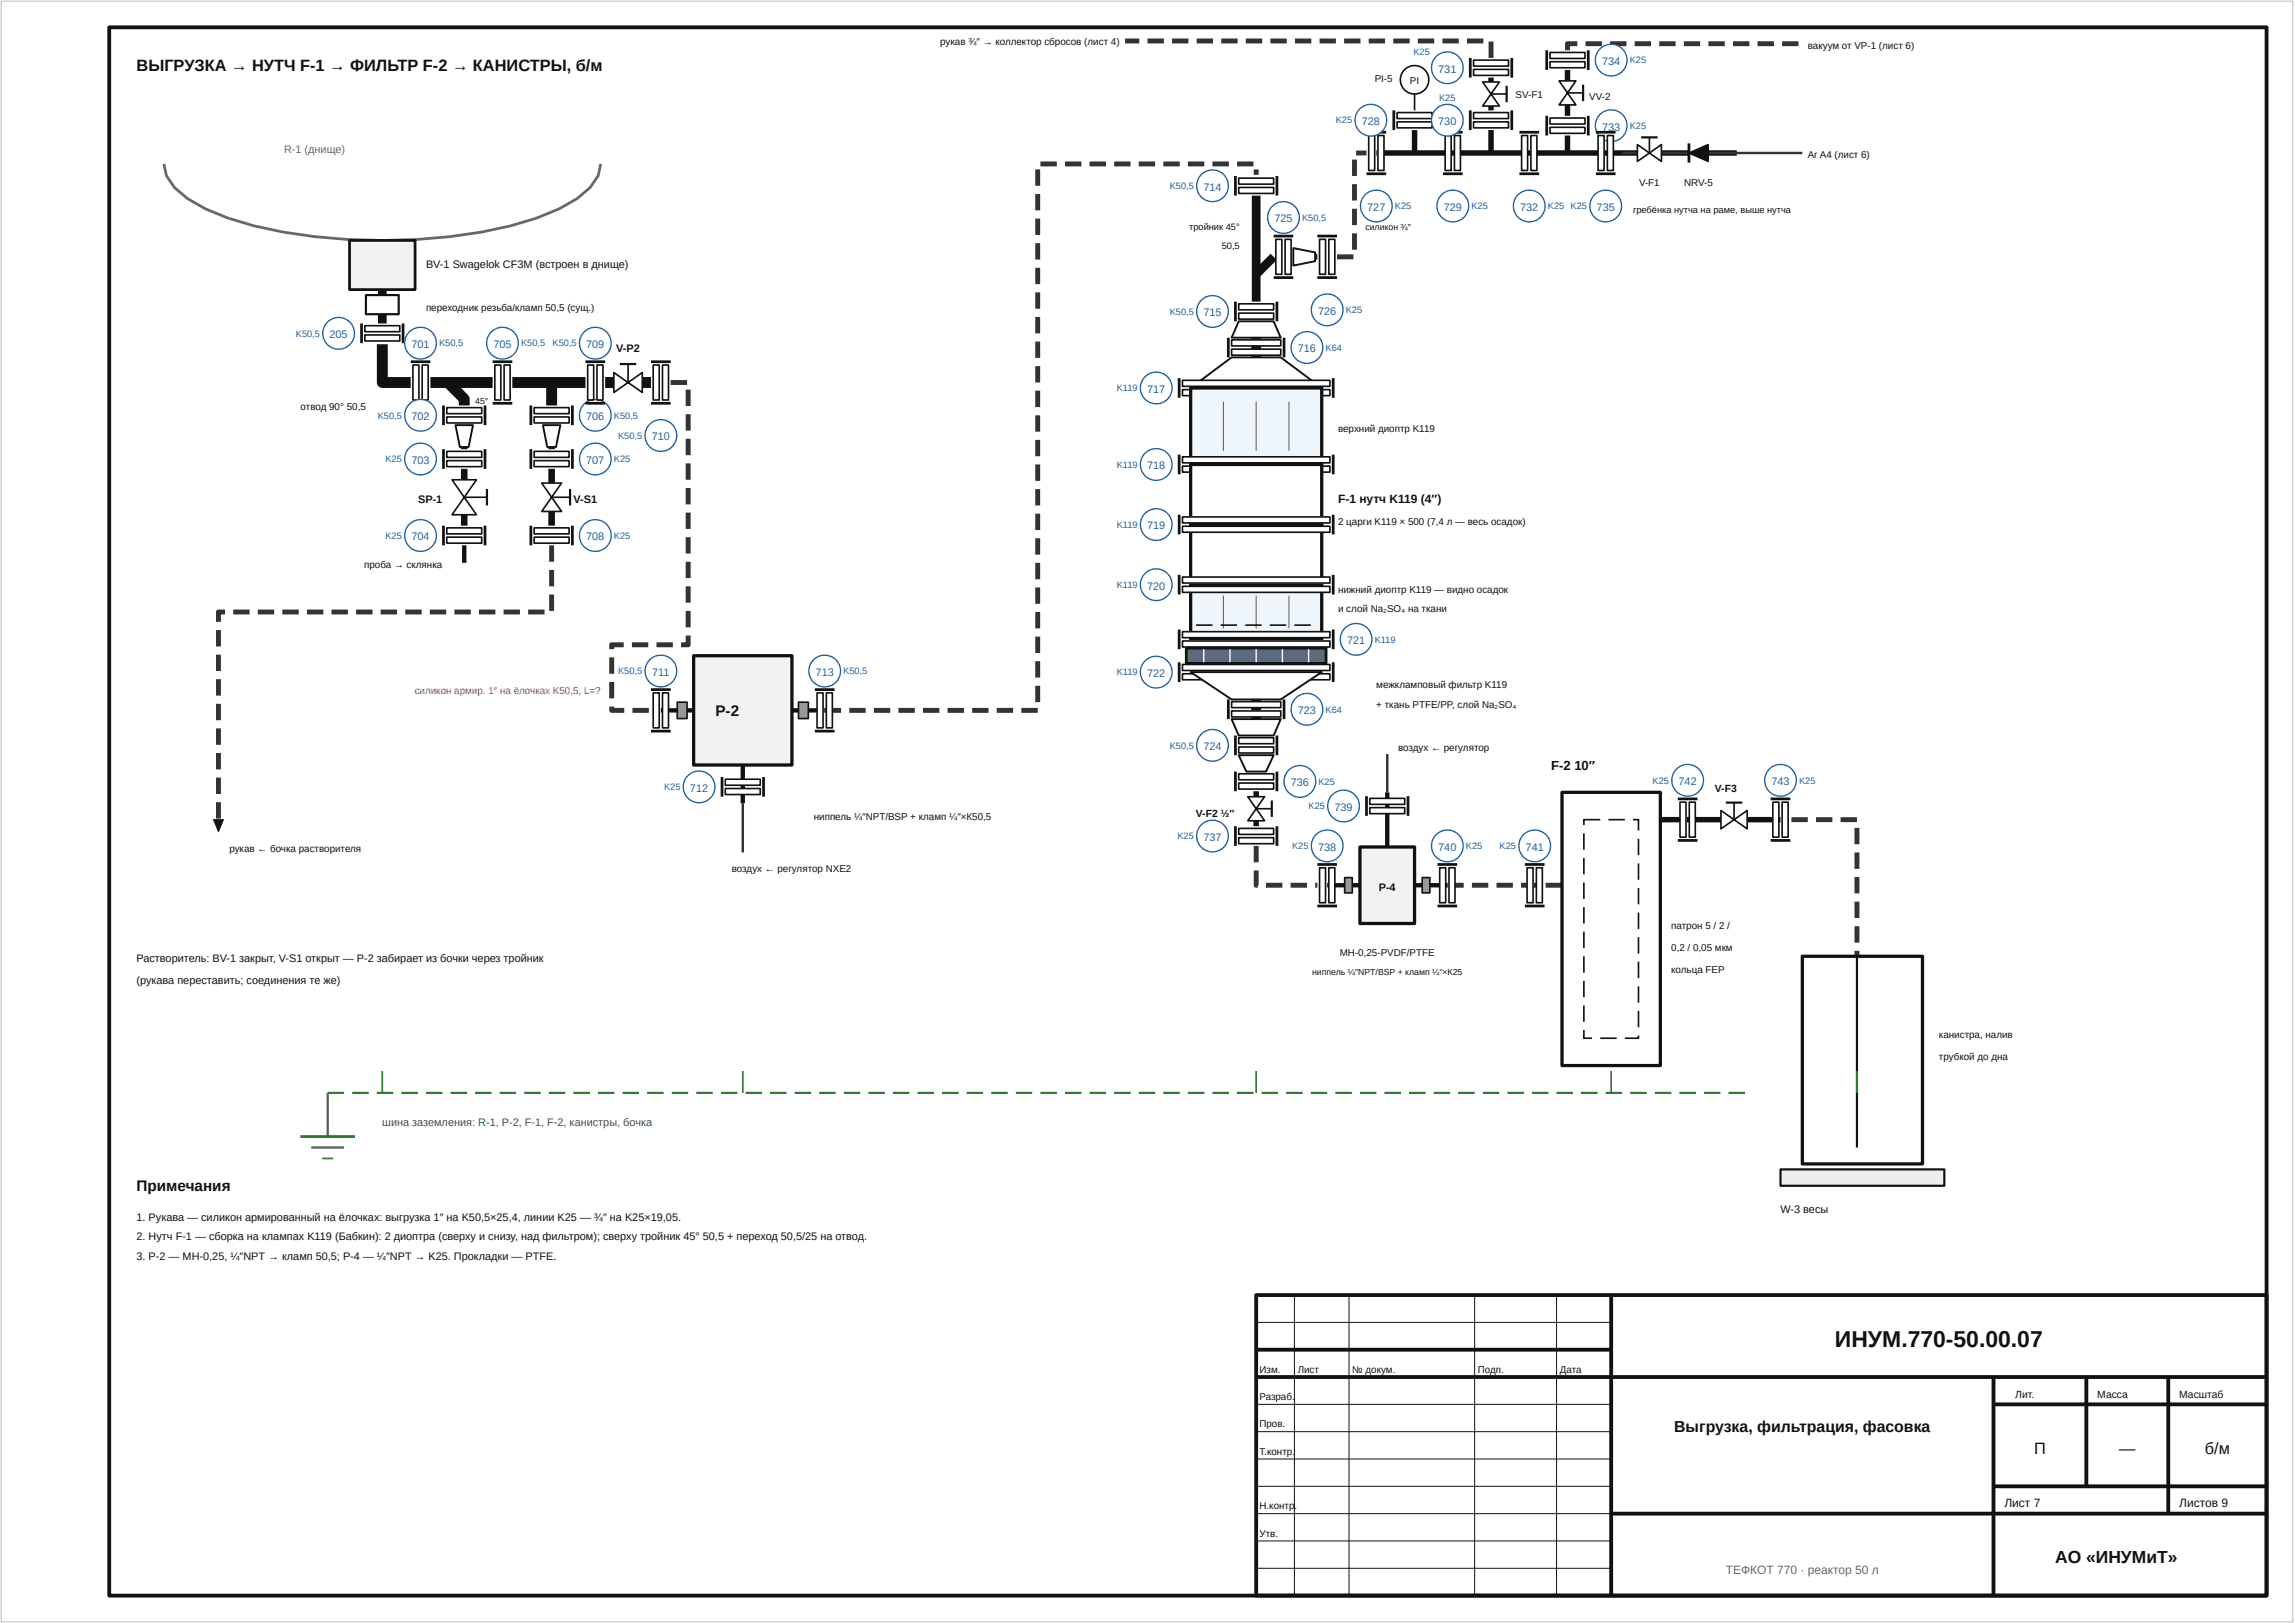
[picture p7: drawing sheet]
<svg xmlns="http://www.w3.org/2000/svg" width="420mm" height="297mm" viewBox="0 0 420 297" stroke-linecap="round" stroke-linejoin="round" font-family="sans-serif">
<defs><g id="words">
<text font-size="4.2" fill="#111" x="336" y="246.5">ИНУМ.770-50.00.07</text>
<text font-size="3.2" fill="#111" x="376.3" y="286">АО «ИНУМиТ»</text>
<g font-size="3" fill="#111">
<text x="25" y="13">ВЫГРУЗКА → НУТЧ F-1 → ФИЛЬТР F-2 → КАНИСТРЫ, б/м</text>
<text x="372.4" y="266">П</text>
<text x="388" y="266">—</text>
<text x="403.7" y="266">б/м</text>
</g>
<text font-size="2.9" fill="#111" x="306.5" y="262">Выгрузка, фильтрация, фасовка</text>
<g font-size="2.8" fill="#111">
<text x="131" y="131">P-2</text>
<text x="25" y="218">Примечания</text>
</g>
<g font-size="2.4" fill="#111">
<text x="284" y="141">F-2</text>
<text x="288.3" y="141">10″</text>
</g>
<g font-size="2.2" fill="#111">
<text x="245" y="92">F-1 нутч K119 (4″)</text>
<text x="367" y="275.8">Лист 7</text>
<text x="399" y="275.8">Листов 9</text>
</g>
<text font-size="2.2" fill="#666" x="316" y="288">ТЕФКОТ 770 · реактор 50 л</text>
<g font-size="2" fill="#1f5fa8">
<text x="293.3" y="11.9">734</text>
<text x="263.3" y="13.3">731</text>
<text x="249.3" y="22.9">728</text>
<text x="263.3" y="22.9">730</text>
<text x="293.3" y="23.9">733</text>
<text x="220.3" y="34.9">714</text>
<text x="233.3" y="40.7">725</text>
<text x="250.3" y="38.6">727</text>
<text x="264.3" y="38.6">729</text>
<text x="278.3" y="38.6">732</text>
<text x="292.3" y="38.6">735</text>
<text x="220.3" y="57.9">715</text>
<text x="241.3" y="57.6">726</text>
<text x="60.3" y="61.9">205</text>
<text x="75.3" y="63.7">701</text>
<text x="90.3" y="63.7">705</text>
<text x="107.3" y="63.7">709</text>
<text x="237.6" y="64.5">716</text>
<text x="210" y="71.9">717</text>
<text x="75.3" y="76.9">702</text>
<text x="107.3" y="76.9">706</text>
<text x="119.3" y="80.6">710</text>
<text x="75.3" y="84.9">703</text>
<text x="107.3" y="84.9">707</text>
<text x="210" y="85.9">718</text>
<text x="75.3" y="98.9">704</text>
<text x="107.3" y="98.9">708</text>
<text x="210" y="96.9">719</text>
<text x="210" y="107.9">720</text>
<text x="246.6" y="117.9">721</text>
<text x="119.4" y="123.7">711</text>
<text x="149.3" y="123.7">713</text>
<text x="210" y="123.9">722</text>
<text x="237.6" y="130.7">723</text>
<text x="220.3" y="137.3">724</text>
<text x="236.3" y="143.9">736</text>
<text x="307.3" y="143.7">742</text>
<text x="324.3" y="143.7">743</text>
<text x="126.3" y="144.9">712</text>
<text x="244.3" y="148.4">739</text>
<text x="220.3" y="153.9">737</text>
<text x="241.3" y="155.7">738</text>
<text x="263.3" y="155.7">740</text>
<text x="279.3" y="155.7">741</text>
</g>
<text font-size="2" fill="#666" x="52" y="28">R-1 (днище)</text>
<g font-size="2" fill="#111">
<text x="78" y="49">BV-1 Swagelok CF3M (встроен в днище)</text>
<text x="112.8" y="64.5">V-P2</text>
<text x="76.6" y="92">SP-1</text>
<text x="105" y="92">V-S1</text>
<text x="252.4" y="163">P-4</text>
<text x="25" y="176">Растворитель: BV-1 закрыт, V-S1 открыт — P-2 забирает из бочки через тройник</text>
<text x="25" y="180">(рукава переставить; соединения те же)</text>
<text x="326" y="222">W-3 весы</text>
<text x="25" y="223.5">1. Рукава — силикон армированный на ёлочках: выгрузка 1″ на K50,5×25,4, линии K25 — ¾″ на K25×19,05.</text>
<text x="25" y="227">2. Нутч F-1 — сборка на клампах K119 (Бабкин): 2 диоптра (сверху и снизу, над фильтром); сверху тройник 45° 50,5 + переход 50,5/25 на отвод.</text>
<text x="25" y="230.5">3. P-2 — МН-0,25, ¼″NPT → кламп 50,5; P-4 — ¼″NPT → K25. Прокладки — PTFE.</text>
</g>
<text font-size="2" fill="#2e7d32" x="70" y="206">шина заземления: R-1, P-2, F-1, F-2, канистры, бочка</text>
<g font-size="1.9" fill="#111">
<text x="219" y="149.5">V-F2 ½″</text>
<text x="314" y="145">V-F3</text>
<text x="369" y="255.8">Лит.</text>
<text x="384" y="255.8">Масса</text>
<text x="399" y="255.8">Масштаб</text>
</g>
<g font-size="1.8" fill="#111">
<text x="172.1" y="8.3">рукав ¾″ → коллектор сбросов (лист 4)</text>
<text x="331" y="9">вакуум от VP-1 (лист 6)</text>
<text x="251.7" y="15">PI-5</text>
<text x="258.1" y="15.4">PI</text>
<text x="277.5" y="18">SV-F1</text>
<text x="291" y="18.3">VV-2</text>
<text x="331" y="29">Ar A4 (лист 6)</text>
<text x="300.1" y="34">V-F1</text>
<text x="308.4" y="34">NRV-5</text>
<text x="78" y="57">переходник резьба/кламп 50,5 (сущ.)</text>
<text x="55" y="75">отвод 90° 50,5</text>
<text x="245" y="79">верхний диоптр K119</text>
<text x="245" y="96">2 царги K119 × 500 (7,4 л — весь осадок)</text>
<text x="66.7" y="104">проба → склянка</text>
<text x="245" y="108.5">нижний диоптр K119 — видно осадок</text>
<text x="245" y="112">и слой Na₂SO₄ на ткани</text>
<text x="252" y="126">межкламповый фильтр K119</text>
<text x="252" y="129.5">+ ткань PTFE/PP, слой Na₂SO₄</text>
<text x="256" y="137.5">воздух ← регулятор</text>
<text x="149" y="150">ниппель ¼″NPT/BSP + кламп ¼″×К50,5</text>
<text x="42" y="156">рукав ← бочка растворителя</text>
<text x="134" y="159.5">воздух ← регулятор NXE2</text>
<text x="306" y="170">патрон 5 / 2 /</text>
<text x="306" y="174">0,2 / 0,05 мкм</text>
<text x="245.3" y="175">МН-0,25-PVDF/PTFE</text>
<text x="306" y="178">кольца FEP</text>
<text x="355" y="190">канистра, налив</text>
<text x="355" y="194">трубкой до дна</text>
<text x="230.6" y="251.2">Изм.</text>
<text x="237.6" y="251.2">Лист</text>
<text x="247.6" y="251.2">№ докум.</text>
<text x="270.6" y="251.2">Подп.</text>
<text x="285.6" y="251.2">Дата</text>
<text x="230.6" y="256.2">Разраб.</text>
<text x="230.6" y="261.2">Пров.</text>
<text x="230.6" y="266.2">Т.контр.</text>
<text x="230.6" y="276.2">Н.контр</text>
<text x="230.6" y="281.2">Утв.</text>
<text x="237" y="276.2">.</text>
</g>
<text font-size="1.8" fill="#c62828" x="75.9" y="127">силикон армир. 1″ на ёлочках K50,5, L=?</text>
<g font-size="1.7" fill="#1f5fa8">
<text x="258.8" y="10">K25</text>
<text x="298.4" y="11.6">K25</text>
<text x="244.6" y="22.6">K25</text>
<text x="263.5" y="18.4">K25</text>
<text x="298.4" y="23.6">K25</text>
<text x="214.2" y="34.6">K50,5</text>
<text x="238.4" y="40.4">K50,5</text>
<text x="255.4" y="38.3">K25</text>
<text x="269.4" y="38.3">K25</text>
<text x="283.4" y="38.3">K25 K25</text>
<text x="214.2" y="57.6">K50,5</text>
<text x="246.4" y="57.3">K25</text>
<text x="54.2" y="61.6">K50,5</text>
<text x="80.4" y="63.4">K50,5</text>
<text x="95.4" y="63.4">K50,5</text>
<text x="101.2" y="63.4">K50,5</text>
<text x="242.7" y="64.2">K64</text>
<text x="204.5" y="71.6">K119</text>
<text x="69.2" y="76.6">K50,5</text>
<text x="112.4" y="76.6">K50,5</text>
<text x="113.2" y="80.3">K50,5</text>
<text x="70.6" y="84.6">K25</text>
<text x="112.4" y="84.6">K25</text>
<text x="204.5" y="85.6">K119</text>
<text x="70.6" y="98.6">K25</text>
<text x="112.4" y="98.6">K25</text>
<text x="204.5" y="96.6">K119</text>
<text x="204.5" y="107.6">K119</text>
<text x="251.7" y="117.6">K119</text>
<text x="113.2" y="123.4">K50,5</text>
<text x="154.4" y="123.4">K50,5</text>
<text x="204.5" y="123.6">K119</text>
<text x="242.7" y="130.4">K64</text>
<text x="214.2" y="137">K50,5</text>
<text x="241.4" y="143.6">K25</text>
<text x="302.6" y="143.4">K25</text>
<text x="329.4" y="143.4">K25</text>
<text x="121.6" y="144.6">K25</text>
<text x="239.6" y="148.1">K25</text>
<text x="215.6" y="153.6">K25</text>
<text x="236.6" y="155.4">K25</text>
<text x="268.4" y="155.4">K25</text>
<text x="274.6" y="155.4">K25</text>
</g>
<g font-size="1.7" fill="#111">
<text x="217.7" y="42">тройник 45°</text>
<text x="299" y="39">гребёнка нутча на раме, выше нутча</text>
<text x="223.7" y="45.5">50,5</text>
</g>
<g font-size="1.6" fill="#111">
<text x="250" y="42">силикон ¾″</text>
<text x="87" y="74">45°</text>
<text x="240.2" y="178.5">ниппель ¼″NPT/BSP + кламп ¼″×К25</text>
</g>
</g></defs>
<path d="M295 237v55M230 247h65M230 252h185M365 252v40M365 257h50M382 252v20M397 252v25M295 277h120M365 272h50" fill="none" stroke="#111" stroke-width=".7" stroke-linecap="butt"/>
<path d="M70 44v15.2" fill="none" stroke="#111" stroke-width="1.6" stroke-linecap="butt"/>
<path d="M70 63v7h5.2M78.8 70h11.4M82 70l3 3v1.2M93.8 70h13.4M101 70v4.2" fill="none" stroke="#111" stroke-width="2" stroke-linecap="butt"/>
<path d="M85 81.8v.4M85 85.8v2M85 94.2v2M101 81.8v.4M101 85.8v2.6M101 93.6v2.6" fill="none" stroke="#111" stroke-width="1.2" stroke-linecap="butt"/>
<path d="M85 99.8v3.2" fill="none" stroke="#111" stroke-width=".8" stroke-linecap="butt"/>
<path d="M100.5 99.8h.9v3h-.9zM100.5 104.3h.9v3h-.9zM100.5 108.8h.9v3h-.9zM96.7 111.5h3v.9h-3zM92.2 111.5h3v.9h-3zM87.7 111.5h3v.9h-3zM83.2 111.5h3v.9h-3zM78.7 111.5h3v.9h-3zM74.2 111.5h3v.9h-3zM69.7 111.5h3v.9h-3zM65.2 111.5h3v.9h-3zM60.7 111.5h3v.9h-3zM56.2 111.5h3v.9h-3zM51.7 111.5h3v.9h-3zM47.2 111.5h3v.9h-3zM42.7 111.5h3v.9h-3zM39.7 111.7l.3-.2h1.2v.9h-1.2v-.4h.4v1.8h-.9v-1.8zM39.5 115.3h.9v3h-.9zM39.5 119.8h.9v3h-.9zM39.5 124.3h.9v3h-.9zM39.5 128.8h.9v3h-.9zM39.5 133.3h.9v3h-.9zM39.5 137.8h.9v3h-.9zM39.5 142.3h.9v3h-.9zM39.5 146.8h.9v3h-.9z" fill="#333"/>
<path d="M110.8 70h1.6M117.6 70h1.6" fill="none" stroke="#111" stroke-width="2" stroke-linecap="butt"/>
<path d="M122.8 69.6h3v.9h-3zM125.5 71.3h.9v3h-.9zM125.5 75.8h.9v3h-.9zM125.5 80.3h.9v3h-.9zM125.5 84.8h.9v3h-.9zM125.5 89.3h.9v3h-.9zM125.5 93.8h.9v3h-.9zM125.5 98.3h.9v3h-.9zM125.5 102.8h.9v3h-.9zM125.5 107.3h.9v3h-.9zM125.5 111.8h.9v3h-.9zM125.5 116.3h.9v1.9l-.3 .2h-1.4v-.9h1.3v.5h-.5zM120.2 117.5h3v.9h-3zM115.7 117.5h3v.9h-3zM111.7 117.7l.3-.2h2.2v.9h-2.2v-.4h.4v.8h-.9l.1-.9zM111.5 120.3h.9v3h-.9zM111.5 124.8h.9v3h-.9zM111.5 129.3h.9v.7h-.4v-.5h2.3v.9h-2.5l-.2-.3zM115.8 129.5h3v.9h-3z" fill="#333"/>
<path d="M121 130h6M136 140v7M145 130h6" fill="none" stroke="#111" stroke-width=".8" stroke-linecap="butt"/>
<path d="M136 147v9" fill="none" stroke="#333" stroke-width=".45"/>
<path d="M151 129.5h3v.9h-3zM155.5 129.5h3v.9h-3zM160 129.5h3v.9h-3zM164.5 129.5h3v.9h-3zM169 129.5h3v.9h-3zM173.5 129.5h3v.9h-3zM178 129.5h3v.9h-3zM182.5 129.5h3v.9h-3zM187 129.5h3v.9h-3zM189.5 125.5h.9v3h-.9zM189.5 121h.9v3h-.9zM189.5 116.5h.9v3h-.9zM189.5 112h.9v3h-.9zM189.5 107.5h.9v3h-.9zM189.5 103h.9v3h-.9zM189.5 98.5h.9v3h-.9zM189.5 94h.9v3h-.9zM189.5 89.5h.9v3h-.9zM189.5 85h.9v3h-.9zM189.5 80.5h.9v3h-.9zM189.5 76h.9v3h-.9zM189.5 71.5h.9v3h-.9zM189.5 67h.9v3h-.9zM189.5 62.5h.9v3h-.9zM189.5 58h.9v3h-.9zM189.5 53.5h.9v3h-.9zM189.5 49h.9v3h-.9zM189.5 44.5h.9v3h-.9zM189.5 40h.9v3h-.9zM189.5 35.5h.9v3h-.9zM189.5 31h.9v3h-.9zM190.5 29.6h3v.9h-3zM195 29.6h3v.9h-3zM199.5 29.6h3v.9h-3zM204 29.6h3v.9h-3zM208.5 29.6h3v.9h-3zM213 29.6h3v.9h-3zM217.5 29.6h3v.9h-3zM222 29.6h3v.9h-3zM226.5 29.6h3v.9h-3zM229.5 31h.9v1h-.9z" fill="#333"/>
<path d="M230 35.8v19.4M233.2 47l-3.2 3.2" fill="none" stroke="#111" stroke-width="1.6" stroke-linecap="butt"/>
<path d="M230 61.8v3.6M230 128v3.6" fill="none" stroke="#111" stroke-width="1.8" stroke-linecap="butt"/>
<path d="M240.8 47h.4" fill="none" stroke="#111" stroke-width="1" stroke-linecap="butt"/>
<path d="M244.8 46.6h3v.9h-3zM247.5 42.7h.9v3h-.9zM247.5 38.2h.9v3h-.9zM247.5 33.7h.9v3h-.9zM247.5 29.2h.9v3h-.9zM248.3 27.6h1.9v.9h-1.9z" fill="#333"/>
<path d="M273 14.2v.8M273 19.4v.8M252 28h47.8M259 23.8v4.2M273 23.8v4.2M304.2 28h5M312.8 28h5.2" fill="none" stroke="#111" stroke-width="1" stroke-linecap="butt"/>
<path d="M272.5 7.6h.9v3h-.9zM268.6 7.1h3v.9h-3zM264.1 7.1h3v.9h-3zM259.6 7.1h3v.9h-3zM255.1 7.1h3v.9h-3zM250.6 7.1h3v.9h-3zM246.1 7.1h3v.9h-3zM241.6 7.1h3v.9h-3zM237.1 7.1h3v.9h-3zM232.6 7.1h3v.9h-3zM228.1 7.1h3v.9h-3zM223.6 7.1h3v.9h-3zM219.1 7.1h3v.9h-3zM214.6 7.1h3v.9h-3zM210.1 7.1h3v.9h-3zM206 7.1h2.6v.9h-2.6z" fill="#333"/>
<path d="M287 12.8v2M287 19.2v2M287 24.8v3.2" fill="none" stroke="#111" stroke-width="1" stroke-linecap="butt"/>
<path d="M286.7 7.7l.3-.1h1.8v.9h-1.8v-.5h.4v1.2h-.9v-1.2zM290.3 7.6h3v.9h-3zM294.8 7.6h3v.9h-3zM299.3 7.6h3v.9h-3zM303.8 7.6h3v.9h-3zM308.3 7.6h3v.9h-3zM312.8 7.6h3v.9h-3zM317.3 7.6h3v.9h-3zM321.8 7.6h3v.9h-3zM326.3 7.6h3v.9h-3z" fill="#333"/>
<path d="M297 28h2.8M304.2 28h5M312.8 28h17.2" fill="none" stroke="#333" stroke-width=".45"/>
<path d="M230 144.8v1M230 150.2v1" fill="none" stroke="#111" stroke-width="1" stroke-linecap="butt"/>
<path d="M229.5 154.8h.9v3h-.9zM229.5 159.3h.9v2.7h-.4v-.5h.3v.9h-.5l-.2-.3zM231.8 161.5h3v.9h-3zM236.3 161.5h3v.9h-3zM240.8 161.5h.4v.9h-.4z" fill="#333"/>
<path d="M254 145v10M243 162h6M259 162h6" fill="none" stroke="#111" stroke-width=".8" stroke-linecap="butt"/>
<path d="M254 138v7" fill="none" stroke="#333" stroke-width=".45"/>
<path d="M265 161.5h3v.9h-3zM269.5 161.5h3v.9h-3zM274 161.5h3v.9h-3zM278.5 161.5h3v.9h-3zM283 161.5h3v.9h-3z" fill="#333"/>
<path d="M304 150h11.1M319.9 150h6.1" fill="none" stroke="#111" stroke-width="1" stroke-linecap="butt"/>
<path d="M328 149.5h3v.9h-3zM332.5 149.5h3v.9h-3zM337 149.5h3v.9h-3zM339.5 151.5h.9v3h-.9zM339.5 156h.9v3h-.9zM339.5 160.5h.9v3h-.9zM339.5 165h.9v3h-.9zM339.5 169.5h.9v3h-.9zM339.5 174h.9v1h-.9z" fill="#333"/>
<path d="M.2 .2h419.6v296.6h-419.6z" fill="none" stroke="#bbb" stroke-width=".18"/>
<path d="M20 5h395v287h-395zM230 237h185v55h-185z" fill="none" stroke="#111" stroke-width=".7" stroke-linecap="butt"/>
<path d="M237 237v55M247 237v55M270 237v55M285 237v55M230 242h65M230 257h65M230 262h65M230 267h65M230 272h65M230 277h65M230 282h65M230 287h65" fill="none" stroke="#111" stroke-width=".18"/>
<path d="M30 30l.5 2.2 1.5 2.1 2.4 2.1a46.7 46.7 0 0 0 17.4 6.1 106.4 106.4 0 0 0 41.7-1.2l4.8-1.4 4.1-1.7 3.2-1.8 2.4-2.1 1.5-2.1 .5-2.2" fill="none" stroke="#666" stroke-width=".5"/>
<path d="M64 44h12v9h-12z" fill="#f2f2f2"/>
<path d="M64 44h12v9h-12z" fill="none" stroke="#111" stroke-width=".5"/>
<path d="M67 54h6v3.5h-6z" fill="#fff"/>
<path d="M67 54h6v3.5h-6z" fill="none" stroke="#111" stroke-width=".4"/>
<path d="M66.8 59.6h6.4v1.1h-6.4z" fill="#fff"/>
<path d="M66.8 59.6h6.4v1.1h-6.4z" fill="none" stroke="#111" stroke-width=".3"/>
<path d="M66.8 61.3h6.4v1.1h-6.4z" fill="#fff"/>
<path d="M66.8 61.3h6.4v1.1h-6.4z" fill="none" stroke="#111" stroke-width=".3"/>
<path d="M66.2 59.2v3.6M73.8 59.2v3.6" fill="none" stroke="#111" stroke-width=".5"/>
<circle cx="62" cy="61" r="2.9" fill="#fff"/>
<circle cx="62" cy="61" r="2.9" fill="none" stroke="#1f5fa8" stroke-width=".25"/>
<path d="M75.6 66.8h1.1v6.4h-1.1z" fill="#fff"/>
<path d="M75.6 66.8h1.1v6.4h-1.1z" fill="none" stroke="#111" stroke-width=".3"/>
<path d="M77.3 66.8h1.1v6.4h-1.1z" fill="#fff"/>
<path d="M77.3 66.8h1.1v6.4h-1.1z" fill="none" stroke="#111" stroke-width=".3"/>
<path d="M75.2 66.2h3.6M75.2 73.8h3.6" fill="none" stroke="#111" stroke-width=".5"/>
<circle cx="77" cy="62.8" r="2.9" fill="#fff"/>
<circle cx="77" cy="62.8" r="2.9" fill="none" stroke="#1f5fa8" stroke-width=".25"/>
<path d="M81.8 74.6h6.4v1.1h-6.4z" fill="#fff"/>
<path d="M81.8 74.6h6.4v1.1h-6.4z" fill="none" stroke="#111" stroke-width=".3"/>
<path d="M81.8 76.3h6.4v1.1h-6.4z" fill="#fff"/>
<path d="M81.8 76.3h6.4v1.1h-6.4z" fill="none" stroke="#111" stroke-width=".3"/>
<path d="M81.2 74.2v3.6M88.8 74.2v3.6" fill="none" stroke="#111" stroke-width=".5"/>
<circle cx="77" cy="76" r="2.9" fill="#fff"/>
<circle cx="77" cy="76" r="2.9" fill="none" stroke="#1f5fa8" stroke-width=".25"/>
<path d="M83.4 77.8h3.2l-.8 4h-1.6z" fill="#fff"/>
<path d="M83.4 77.8h3.2l-.8 4h-1.6z" fill="none" stroke="#111" stroke-width=".35"/>
<path d="M81.8 82.6h6.4v1.1h-6.4z" fill="#fff"/>
<path d="M81.8 82.6h6.4v1.1h-6.4z" fill="none" stroke="#111" stroke-width=".3"/>
<path d="M81.8 84.3h6.4v1.1h-6.4z" fill="#fff"/>
<path d="M81.8 84.3h6.4v1.1h-6.4z" fill="none" stroke="#111" stroke-width=".3"/>
<path d="M81.2 82.2v3.6M88.8 82.2v3.6" fill="none" stroke="#111" stroke-width=".5"/>
<circle cx="77" cy="84" r="2.9" fill="#fff"/>
<circle cx="77" cy="84" r="2.9" fill="none" stroke="#1f5fa8" stroke-width=".25"/>
<path d="M82.8 87.8l4.4 6.4h-4.4l4.4-6.4z" fill="#fff"/>
<path d="M82.8 87.8l4.4 6.4h-4.4l4.4-6.4zM85 91h4.2" fill="none" stroke="#111" stroke-width=".3"/>
<path d="M89.2 89.5v3" fill="none" stroke="#111" stroke-width=".4"/>
<path d="M81.8 96.6h6.4v1.1h-6.4z" fill="#fff"/>
<path d="M81.8 96.6h6.4v1.1h-6.4z" fill="none" stroke="#111" stroke-width=".3"/>
<path d="M81.8 98.3h6.4v1.1h-6.4z" fill="#fff"/>
<path d="M81.8 98.3h6.4v1.1h-6.4z" fill="none" stroke="#111" stroke-width=".3"/>
<path d="M81.2 96.2v3.6M88.8 96.2v3.6" fill="none" stroke="#111" stroke-width=".5"/>
<circle cx="77" cy="98" r="2.9" fill="#fff"/>
<circle cx="77" cy="98" r="2.9" fill="none" stroke="#1f5fa8" stroke-width=".25"/>
<path d="M90.6 66.8h1.1v6.4h-1.1z" fill="#fff"/>
<path d="M90.6 66.8h1.1v6.4h-1.1z" fill="none" stroke="#111" stroke-width=".3"/>
<path d="M92.3 66.8h1.1v6.4h-1.1z" fill="#fff"/>
<path d="M92.3 66.8h1.1v6.4h-1.1z" fill="none" stroke="#111" stroke-width=".3"/>
<path d="M90.2 66.2h3.6M90.2 73.8h3.6" fill="none" stroke="#111" stroke-width=".5"/>
<circle cx="92" cy="62.8" r="2.9" fill="#fff"/>
<circle cx="92" cy="62.8" r="2.9" fill="none" stroke="#1f5fa8" stroke-width=".25"/>
<path d="M97.8 74.6h6.4v1.1h-6.4z" fill="#fff"/>
<path d="M97.8 74.6h6.4v1.1h-6.4z" fill="none" stroke="#111" stroke-width=".3"/>
<path d="M97.8 76.3h6.4v1.1h-6.4z" fill="#fff"/>
<path d="M97.8 76.3h6.4v1.1h-6.4z" fill="none" stroke="#111" stroke-width=".3"/>
<path d="M97.2 74.2v3.6M104.8 74.2v3.6" fill="none" stroke="#111" stroke-width=".5"/>
<circle cx="109" cy="76" r="2.9" fill="#fff"/>
<circle cx="109" cy="76" r="2.9" fill="none" stroke="#1f5fa8" stroke-width=".25"/>
<path d="M99.4 77.8h3.2l-.8 4h-1.6z" fill="#fff"/>
<path d="M99.4 77.8h3.2l-.8 4h-1.6z" fill="none" stroke="#111" stroke-width=".35"/>
<path d="M97.8 82.6h6.4v1.1h-6.4z" fill="#fff"/>
<path d="M97.8 82.6h6.4v1.1h-6.4z" fill="none" stroke="#111" stroke-width=".3"/>
<path d="M97.8 84.3h6.4v1.1h-6.4z" fill="#fff"/>
<path d="M97.8 84.3h6.4v1.1h-6.4z" fill="none" stroke="#111" stroke-width=".3"/>
<path d="M97.2 82.2v3.6M104.8 82.2v3.6" fill="none" stroke="#111" stroke-width=".5"/>
<circle cx="109" cy="84" r="2.9" fill="#fff"/>
<circle cx="109" cy="84" r="2.9" fill="none" stroke="#1f5fa8" stroke-width=".25"/>
<path d="M99.2 88.4l3.6 5.2h-3.6l3.6-5.2z" fill="#fff"/>
<path d="M99.2 88.4l3.6 5.2h-3.6l3.6-5.2zM101 91h3.4" fill="none" stroke="#111" stroke-width=".3"/>
<path d="M104.4 89.5v3" fill="none" stroke="#111" stroke-width=".4"/>
<path d="M97.8 96.6h6.4v1.1h-6.4z" fill="#fff"/>
<path d="M97.8 96.6h6.4v1.1h-6.4z" fill="none" stroke="#111" stroke-width=".3"/>
<path d="M97.8 98.3h6.4v1.1h-6.4z" fill="#fff"/>
<path d="M97.8 98.3h6.4v1.1h-6.4z" fill="none" stroke="#111" stroke-width=".3"/>
<path d="M97.2 96.2v3.6M104.8 96.2v3.6" fill="none" stroke="#111" stroke-width=".5"/>
<circle cx="109" cy="98" r="2.9" fill="#fff"/>
<circle cx="109" cy="98" r="2.9" fill="none" stroke="#1f5fa8" stroke-width=".25"/>
<path d="M39.1 150h1.8l-.9 2.2z" fill="#111"/>
<path d="M39.1 150h1.8l-.9 2.2z" fill="none" stroke="#111" stroke-width=".18"/>
<path d="M107.6 66.8h1.1v6.4h-1.1z" fill="#fff"/>
<path d="M107.6 66.8h1.1v6.4h-1.1z" fill="none" stroke="#111" stroke-width=".3"/>
<path d="M109.3 66.8h1.1v6.4h-1.1z" fill="#fff"/>
<path d="M109.3 66.8h1.1v6.4h-1.1z" fill="none" stroke="#111" stroke-width=".3"/>
<path d="M107.2 66.2h3.6M107.2 73.8h3.6" fill="none" stroke="#111" stroke-width=".5"/>
<circle cx="109" cy="62.8" r="2.9" fill="#fff"/>
<circle cx="109" cy="62.8" r="2.9" fill="none" stroke="#1f5fa8" stroke-width=".25"/>
<path d="M112.4 68.2l5.2 3.6v-3.6l-5.2 3.6z" fill="#fff"/>
<path d="M112.4 68.2l5.2 3.6v-3.6l-5.2 3.6zM115 66.6v3.4" fill="none" stroke="#111" stroke-width=".3"/>
<path d="M113.5 66.6h3" fill="none" stroke="#111" stroke-width=".4"/>
<path d="M119.6 66.8h1.1v6.4h-1.1z" fill="#fff"/>
<path d="M119.6 66.8h1.1v6.4h-1.1z" fill="none" stroke="#111" stroke-width=".3"/>
<path d="M121.3 66.8h1.1v6.4h-1.1z" fill="#fff"/>
<path d="M121.3 66.8h1.1v6.4h-1.1z" fill="none" stroke="#111" stroke-width=".3"/>
<path d="M119.2 66.2h3.6M119.2 73.8h3.6" fill="none" stroke="#111" stroke-width=".5"/>
<circle cx="121" cy="79.7" r="2.9" fill="#fff"/>
<circle cx="121" cy="79.7" r="2.9" fill="none" stroke="#1f5fa8" stroke-width=".25"/>
<path d="M119.6 126.8h1.1v6.4h-1.1z" fill="#fff"/>
<path d="M119.6 126.8h1.1v6.4h-1.1z" fill="none" stroke="#111" stroke-width=".3"/>
<path d="M121.3 126.8h1.1v6.4h-1.1z" fill="#fff"/>
<path d="M121.3 126.8h1.1v6.4h-1.1z" fill="none" stroke="#111" stroke-width=".3"/>
<path d="M119.2 126.2h3.6M119.2 133.8h3.6" fill="none" stroke="#111" stroke-width=".5"/>
<circle cx="121" cy="122.8" r="2.9" fill="#fff"/>
<circle cx="121" cy="122.8" r="2.9" fill="none" stroke="#1f5fa8" stroke-width=".25"/>
<path d="M127 120h18v20h-18z" fill="#f2f2f2"/>
<path d="M127 120h18v20h-18z" fill="none" stroke="#111" stroke-width=".6"/>
<path d="M124 128.5h1.8v3h-1.8z" fill="#9a9a9a"/>
<path d="M124 128.5h1.8v3h-1.8z" fill="none" stroke="#111" stroke-width=".3"/>
<path d="M146.2 128.5h1.8v3h-1.8z" fill="#9a9a9a"/>
<path d="M146.2 128.5h1.8v3h-1.8z" fill="none" stroke="#111" stroke-width=".3"/>
<path d="M132.8 142.6h6.4v1.1h-6.4z" fill="#fff"/>
<path d="M132.8 142.6h6.4v1.1h-6.4z" fill="none" stroke="#111" stroke-width=".3"/>
<path d="M132.8 144.3h6.4v1.1h-6.4z" fill="#fff"/>
<path d="M132.8 144.3h6.4v1.1h-6.4z" fill="none" stroke="#111" stroke-width=".3"/>
<path d="M132.2 142.2v3.6M139.8 142.2v3.6" fill="none" stroke="#111" stroke-width=".5"/>
<circle cx="128" cy="144" r="2.9" fill="#fff"/>
<circle cx="128" cy="144" r="2.9" fill="none" stroke="#1f5fa8" stroke-width=".25"/>
<path d="M149.6 126.8h1.1v6.4h-1.1z" fill="#fff"/>
<path d="M149.6 126.8h1.1v6.4h-1.1z" fill="none" stroke="#111" stroke-width=".3"/>
<path d="M151.3 126.8h1.1v6.4h-1.1z" fill="#fff"/>
<path d="M151.3 126.8h1.1v6.4h-1.1z" fill="none" stroke="#111" stroke-width=".3"/>
<path d="M149.2 126.2h3.6M149.2 133.8h3.6" fill="none" stroke="#111" stroke-width=".5"/>
<circle cx="151" cy="122.8" r="2.9" fill="#fff"/>
<circle cx="151" cy="122.8" r="2.9" fill="none" stroke="#1f5fa8" stroke-width=".25"/>
<path d="M226.8 32.6h6.4v1.1h-6.4z" fill="#fff"/>
<path d="M226.8 32.6h6.4v1.1h-6.4z" fill="none" stroke="#111" stroke-width=".3"/>
<path d="M226.8 34.3h6.4v1.1h-6.4z" fill="#fff"/>
<path d="M226.8 34.3h6.4v1.1h-6.4z" fill="none" stroke="#111" stroke-width=".3"/>
<path d="M226.2 32.2v3.6M233.8 32.2v3.6" fill="none" stroke="#111" stroke-width=".5"/>
<circle cx="222" cy="34" r="2.9" fill="#fff"/>
<circle cx="222" cy="34" r="2.9" fill="none" stroke="#1f5fa8" stroke-width=".25"/>
<path d="M226.8 55.6h6.4v1.1h-6.4z" fill="#fff"/>
<path d="M226.8 55.6h6.4v1.1h-6.4z" fill="none" stroke="#111" stroke-width=".3"/>
<path d="M226.8 57.3h6.4v1.1h-6.4z" fill="#fff"/>
<path d="M226.8 57.3h6.4v1.1h-6.4z" fill="none" stroke="#111" stroke-width=".3"/>
<path d="M226.2 55.2v3.6M233.8 55.2v3.6" fill="none" stroke="#111" stroke-width=".5"/>
<circle cx="222" cy="57" r="2.9" fill="#fff"/>
<circle cx="222" cy="57" r="2.9" fill="none" stroke="#1f5fa8" stroke-width=".25"/>
<path d="M226.8 58.8h6.4l1.3 3h-9z" fill="#fff"/>
<path d="M226.8 58.8h6.4l1.3 3h-9z" fill="none" stroke="#111" stroke-width=".35"/>
<path d="M225.5 62.2h9v1.1h-9z" fill="#fff"/>
<path d="M225.5 62.2h9v1.1h-9z" fill="none" stroke="#111" stroke-width=".3"/>
<path d="M225.5 63.9h9v1.1h-9z" fill="#fff"/>
<path d="M225.5 63.9h9v1.1h-9z" fill="none" stroke="#111" stroke-width=".3"/>
<path d="M224.9 61.8v3.6M235.1 61.8v3.6" fill="none" stroke="#111" stroke-width=".5"/>
<circle cx="239.3" cy="63.6" r="2.9" fill="#fff"/>
<circle cx="239.3" cy="63.6" r="2.9" fill="none" stroke="#1f5fa8" stroke-width=".25"/>
<path d="M218 71l7.5-5.6h9l7.5 5.6z" fill="#fff"/>
<path d="M218 71l7.5-5.6h9l7.5 5.6z" fill="none" stroke="#111" stroke-width=".35"/>
<path d="M216.5 69.6h27v1.1h-27z" fill="#fff"/>
<path d="M216.5 69.6h27v1.1h-27z" fill="none" stroke="#111" stroke-width=".3"/>
<path d="M216.5 71.3h27v1.1h-27z" fill="#fff"/>
<path d="M216.5 71.3h27v1.1h-27z" fill="none" stroke="#111" stroke-width=".3"/>
<path d="M215.9 69.2v3.6M244.1 69.2v3.6" fill="none" stroke="#111" stroke-width=".5"/>
<circle cx="211.7" cy="71" r="2.9" fill="#fff"/>
<circle cx="211.7" cy="71" r="2.9" fill="none" stroke="#1f5fa8" stroke-width=".25"/>
<path d="M218 71h24v14h-24z" fill="#eef6fb"/>
<path d="M218 71h24v14h-24z" fill="none" stroke="#111" stroke-width=".6"/>
<path d="M224 73.5v9M230 73.5v9M236 73.5v9" fill="none" stroke="#666" stroke-width=".2"/>
<path d="M216.5 83.6h27v1.1h-27z" fill="#fff"/>
<path d="M216.5 83.6h27v1.1h-27z" fill="none" stroke="#111" stroke-width=".3"/>
<path d="M216.5 85.3h27v1.1h-27z" fill="#fff"/>
<path d="M216.5 85.3h27v1.1h-27z" fill="none" stroke="#111" stroke-width=".3"/>
<path d="M215.9 83.2v3.6M244.1 83.2v3.6" fill="none" stroke="#111" stroke-width=".5"/>
<circle cx="211.7" cy="85" r="2.9" fill="#fff"/>
<circle cx="211.7" cy="85" r="2.9" fill="none" stroke="#1f5fa8" stroke-width=".25"/>
<path d="M218 85h24v11h-24z" fill="#fff"/>
<path d="M218 85h24v11h-24z" fill="none" stroke="#111" stroke-width=".6"/>
<path d="M218 96h24v11h-24z" fill="#fff"/>
<path d="M218 96h24v11h-24z" fill="none" stroke="#111" stroke-width=".6"/>
<path d="M216.5 94.6h27v1.1h-27z" fill="#fff"/>
<path d="M216.5 94.6h27v1.1h-27z" fill="none" stroke="#111" stroke-width=".3"/>
<path d="M216.5 96.3h27v1.1h-27z" fill="#fff"/>
<path d="M216.5 96.3h27v1.1h-27z" fill="none" stroke="#111" stroke-width=".3"/>
<path d="M215.9 94.2v3.6M244.1 94.2v3.6" fill="none" stroke="#111" stroke-width=".5"/>
<circle cx="211.7" cy="96" r="2.9" fill="#fff"/>
<circle cx="211.7" cy="96" r="2.9" fill="none" stroke="#1f5fa8" stroke-width=".25"/>
<path d="M218 107h24v10h-24z" fill="#eef6fb"/>
<path d="M218 107h24v10h-24z" fill="none" stroke="#111" stroke-width=".6"/>
<path d="M224 109v6M230 109v6M236 109v6" fill="none" stroke="#666" stroke-width=".2"/>
<path d="M219 114.2h3v.3h-3zM223.5 114.2h3v.3h-3zM228 114.2h3v.3h-3zM232.5 114.2h3v.3h-3zM237 114.2h3v.3h-3z" fill="#111"/>
<path d="M217.2 118.6h25.6v2.8h-25.6z" fill="#5b6670"/>
<path d="M217.2 118.6h25.6v2.8h-25.6z" fill="none" stroke="#111" stroke-width=".5"/>
<path d="M220.4 118.8v2.4M225.2 118.8v2.4M230 118.8v2.4M234.8 118.8v2.4M239.6 118.8v2.4" fill="none" stroke="#fff" stroke-width=".25"/>
<path d="M216.5 105.6h27v1.1h-27z" fill="#fff"/>
<path d="M216.5 105.6h27v1.1h-27z" fill="none" stroke="#111" stroke-width=".3"/>
<path d="M216.5 107.3h27v1.1h-27z" fill="#fff"/>
<path d="M216.5 107.3h27v1.1h-27z" fill="none" stroke="#111" stroke-width=".3"/>
<path d="M215.9 105.2v3.6M244.1 105.2v3.6" fill="none" stroke="#111" stroke-width=".5"/>
<circle cx="211.7" cy="107" r="2.9" fill="#fff"/>
<circle cx="211.7" cy="107" r="2.9" fill="none" stroke="#1f5fa8" stroke-width=".25"/>
<path d="M216.5 115.6h27v1.1h-27z" fill="#fff"/>
<path d="M216.5 115.6h27v1.1h-27z" fill="none" stroke="#111" stroke-width=".3"/>
<path d="M216.5 117.3h27v1.1h-27z" fill="#fff"/>
<path d="M216.5 117.3h27v1.1h-27z" fill="none" stroke="#111" stroke-width=".3"/>
<path d="M215.9 115.2v3.6M244.1 115.2v3.6" fill="none" stroke="#111" stroke-width=".5"/>
<circle cx="248.3" cy="117" r="2.9" fill="#fff"/>
<circle cx="248.3" cy="117" r="2.9" fill="none" stroke="#1f5fa8" stroke-width=".25"/>
<path d="M216.5 121.6h27v1.1h-27z" fill="#fff"/>
<path d="M216.5 121.6h27v1.1h-27z" fill="none" stroke="#111" stroke-width=".3"/>
<path d="M216.5 123.3h27v1.1h-27z" fill="#fff"/>
<path d="M216.5 123.3h27v1.1h-27z" fill="none" stroke="#111" stroke-width=".3"/>
<path d="M215.9 121.2v3.6M244.1 121.2v3.6" fill="none" stroke="#111" stroke-width=".5"/>
<circle cx="211.7" cy="123" r="2.9" fill="#fff"/>
<circle cx="211.7" cy="123" r="2.9" fill="none" stroke="#1f5fa8" stroke-width=".25"/>
<path d="M218 123h24l-7.5 5h-9z" fill="#fff"/>
<path d="M218 123h24l-7.5 5h-9z" fill="none" stroke="#111" stroke-width=".35"/>
<path d="M225.5 128.4h9v1.1h-9z" fill="#fff"/>
<path d="M225.5 128.4h9v1.1h-9z" fill="none" stroke="#111" stroke-width=".3"/>
<path d="M225.5 130.1h9v1.1h-9z" fill="#fff"/>
<path d="M225.5 130.1h9v1.1h-9z" fill="none" stroke="#111" stroke-width=".3"/>
<path d="M224.9 128v3.6M235.1 128v3.6" fill="none" stroke="#111" stroke-width=".5"/>
<circle cx="239.3" cy="129.8" r="2.9" fill="#fff"/>
<circle cx="239.3" cy="129.8" r="2.9" fill="none" stroke="#1f5fa8" stroke-width=".25"/>
<path d="M225.5 131.6h9l-1.3 3h-6.4z" fill="#fff"/>
<path d="M225.5 131.6h9l-1.3 3h-6.4z" fill="none" stroke="#111" stroke-width=".35"/>
<path d="M226.8 135h6.4v1.1h-6.4z" fill="#fff"/>
<path d="M226.8 135h6.4v1.1h-6.4z" fill="none" stroke="#111" stroke-width=".3"/>
<path d="M226.8 136.7h6.4v1.1h-6.4z" fill="#fff"/>
<path d="M226.8 136.7h6.4v1.1h-6.4z" fill="none" stroke="#111" stroke-width=".3"/>
<path d="M226.2 134.6v3.6M233.8 134.6v3.6" fill="none" stroke="#111" stroke-width=".5"/>
<circle cx="222" cy="136.4" r="2.9" fill="#fff"/>
<circle cx="222" cy="136.4" r="2.9" fill="none" stroke="#1f5fa8" stroke-width=".25"/>
<path d="M226.8 138.2h6.4l-1.4 3h-3.6z" fill="#fff"/>
<path d="M226.8 138.2h6.4l-1.4 3h-3.6z" fill="none" stroke="#111" stroke-width=".35"/>
<path d="M233.6 43.8h1.1v6.4h-1.1z" fill="#fff"/>
<path d="M233.6 43.8h1.1v6.4h-1.1z" fill="none" stroke="#111" stroke-width=".3"/>
<path d="M235.3 43.8h1.1v6.4h-1.1z" fill="#fff"/>
<path d="M235.3 43.8h1.1v6.4h-1.1z" fill="none" stroke="#111" stroke-width=".3"/>
<path d="M233.2 43.2h3.6M233.2 50.8h3.6" fill="none" stroke="#111" stroke-width=".5"/>
<circle cx="235" cy="39.8" r="2.9" fill="#fff"/>
<circle cx="235" cy="39.8" r="2.9" fill="none" stroke="#1f5fa8" stroke-width=".25"/>
<path d="M236.8 45.4l4 .8v1.6l-4 .8z" fill="#fff"/>
<path d="M236.8 45.4l4 .8v1.6l-4 .8z" fill="none" stroke="#111" stroke-width=".35"/>
<path d="M241.6 43.8h1.1v6.4h-1.1z" fill="#fff"/>
<path d="M241.6 43.8h1.1v6.4h-1.1z" fill="none" stroke="#111" stroke-width=".3"/>
<path d="M243.3 43.8h1.1v6.4h-1.1z" fill="#fff"/>
<path d="M243.3 43.8h1.1v6.4h-1.1z" fill="none" stroke="#111" stroke-width=".3"/>
<path d="M241.2 43.2h3.6M241.2 50.8h3.6" fill="none" stroke="#111" stroke-width=".5"/>
<circle cx="243" cy="56.7" r="2.9" fill="#fff"/>
<circle cx="243" cy="56.7" r="2.9" fill="none" stroke="#1f5fa8" stroke-width=".25"/>
<path d="M250.6 24.8h1.1v6.4h-1.1z" fill="#fff"/>
<path d="M250.6 24.8h1.1v6.4h-1.1z" fill="none" stroke="#111" stroke-width=".3"/>
<path d="M252.3 24.8h1.1v6.4h-1.1z" fill="#fff"/>
<path d="M252.3 24.8h1.1v6.4h-1.1z" fill="none" stroke="#111" stroke-width=".3"/>
<path d="M250.2 24.2h3.6M250.2 31.8h3.6" fill="none" stroke="#111" stroke-width=".5"/>
<circle cx="252" cy="37.7" r="2.9" fill="#fff"/>
<circle cx="252" cy="37.7" r="2.9" fill="none" stroke="#1f5fa8" stroke-width=".25"/>
<path d="M255.8 20.6h6.4v1.1h-6.4z" fill="#fff"/>
<path d="M255.8 20.6h6.4v1.1h-6.4z" fill="none" stroke="#111" stroke-width=".3"/>
<path d="M255.8 22.3h6.4v1.1h-6.4z" fill="#fff"/>
<path d="M255.8 22.3h6.4v1.1h-6.4z" fill="none" stroke="#111" stroke-width=".3"/>
<path d="M255.2 20.2v3.6M262.8 20.2v3.6" fill="none" stroke="#111" stroke-width=".5"/>
<circle cx="251" cy="22" r="2.9" fill="#fff"/>
<circle cx="251" cy="22" r="2.9" fill="none" stroke="#1f5fa8" stroke-width=".25"/>
<path d="M259 17.2v3" fill="none" stroke="#111" stroke-width=".3"/>
<circle cx="259" cy="14.6" r="2.6" fill="#fff"/>
<circle cx="259" cy="14.6" r="2.6" fill="none" stroke="#111" stroke-width=".3"/>
<path d="M264.6 24.8h1.1v6.4h-1.1z" fill="#fff"/>
<path d="M264.6 24.8h1.1v6.4h-1.1z" fill="none" stroke="#111" stroke-width=".3"/>
<path d="M266.3 24.8h1.1v6.4h-1.1z" fill="#fff"/>
<path d="M266.3 24.8h1.1v6.4h-1.1z" fill="none" stroke="#111" stroke-width=".3"/>
<path d="M264.2 24.2h3.6M264.2 31.8h3.6" fill="none" stroke="#111" stroke-width=".5"/>
<circle cx="266" cy="37.7" r="2.9" fill="#fff"/>
<circle cx="266" cy="37.7" r="2.9" fill="none" stroke="#1f5fa8" stroke-width=".25"/>
<path d="M269.8 20.6h6.4v1.1h-6.4z" fill="#fff"/>
<path d="M269.8 20.6h6.4v1.1h-6.4z" fill="none" stroke="#111" stroke-width=".3"/>
<path d="M269.8 22.3h6.4v1.1h-6.4z" fill="#fff"/>
<path d="M269.8 22.3h6.4v1.1h-6.4z" fill="none" stroke="#111" stroke-width=".3"/>
<path d="M269.2 20.2v3.6M276.8 20.2v3.6" fill="none" stroke="#111" stroke-width=".5"/>
<circle cx="265" cy="22" r="2.9" fill="#fff"/>
<circle cx="265" cy="22" r="2.9" fill="none" stroke="#1f5fa8" stroke-width=".25"/>
<path d="M271.5 15l3 4.4h-3l3-4.4z" fill="#fff"/>
<path d="M271.5 15l3 4.4h-3l3-4.4zM273 17.2h2.9" fill="none" stroke="#111" stroke-width=".3"/>
<path d="M275.9 15.7v3" fill="none" stroke="#111" stroke-width=".4"/>
<path d="M269.8 11h6.4v1.1h-6.4z" fill="#fff"/>
<path d="M269.8 11h6.4v1.1h-6.4z" fill="none" stroke="#111" stroke-width=".3"/>
<path d="M269.8 12.7h6.4v1.1h-6.4z" fill="#fff"/>
<path d="M269.8 12.7h6.4v1.1h-6.4z" fill="none" stroke="#111" stroke-width=".3"/>
<path d="M269.2 10.6v3.6M276.8 10.6v3.6" fill="none" stroke="#111" stroke-width=".5"/>
<circle cx="265" cy="12.4" r="2.9" fill="#fff"/>
<circle cx="265" cy="12.4" r="2.9" fill="none" stroke="#1f5fa8" stroke-width=".25"/>
<path d="M278.6 24.8h1.1v6.4h-1.1z" fill="#fff"/>
<path d="M278.6 24.8h1.1v6.4h-1.1z" fill="none" stroke="#111" stroke-width=".3"/>
<path d="M280.3 24.8h1.1v6.4h-1.1z" fill="#fff"/>
<path d="M280.3 24.8h1.1v6.4h-1.1z" fill="none" stroke="#111" stroke-width=".3"/>
<path d="M278.2 24.2h3.6M278.2 31.8h3.6" fill="none" stroke="#111" stroke-width=".5"/>
<circle cx="280" cy="37.7" r="2.9" fill="#fff"/>
<circle cx="280" cy="37.7" r="2.9" fill="none" stroke="#1f5fa8" stroke-width=".25"/>
<path d="M283.8 21.6h6.4v1.1h-6.4z" fill="#fff"/>
<path d="M283.8 21.6h6.4v1.1h-6.4z" fill="none" stroke="#111" stroke-width=".3"/>
<path d="M283.8 23.3h6.4v1.1h-6.4z" fill="#fff"/>
<path d="M283.8 23.3h6.4v1.1h-6.4z" fill="none" stroke="#111" stroke-width=".3"/>
<path d="M283.2 21.2v3.6M290.8 21.2v3.6" fill="none" stroke="#111" stroke-width=".5"/>
<circle cx="295" cy="23" r="2.9" fill="#fff"/>
<circle cx="295" cy="23" r="2.9" fill="none" stroke="#1f5fa8" stroke-width=".25"/>
<path d="M285.5 14.8l3 4.4h-3l3-4.4z" fill="#fff"/>
<path d="M285.5 14.8l3 4.4h-3l3-4.4zM287 17h2.9" fill="none" stroke="#111" stroke-width=".3"/>
<path d="M289.9 15.5v3" fill="none" stroke="#111" stroke-width=".4"/>
<path d="M283.8 9.6h6.4v1.1h-6.4z" fill="#fff"/>
<path d="M283.8 9.6h6.4v1.1h-6.4z" fill="none" stroke="#111" stroke-width=".3"/>
<path d="M283.8 11.3h6.4v1.1h-6.4z" fill="#fff"/>
<path d="M283.8 11.3h6.4v1.1h-6.4z" fill="none" stroke="#111" stroke-width=".3"/>
<path d="M283.2 9.2v3.6M290.8 9.2v3.6" fill="none" stroke="#111" stroke-width=".5"/>
<circle cx="295" cy="11" r="2.9" fill="#fff"/>
<circle cx="295" cy="11" r="2.9" fill="none" stroke="#1f5fa8" stroke-width=".25"/>
<path d="M292.6 24.8h1.1v6.4h-1.1z" fill="#fff"/>
<path d="M292.6 24.8h1.1v6.4h-1.1z" fill="none" stroke="#111" stroke-width=".3"/>
<path d="M294.3 24.8h1.1v6.4h-1.1z" fill="#fff"/>
<path d="M294.3 24.8h1.1v6.4h-1.1z" fill="none" stroke="#111" stroke-width=".3"/>
<path d="M292.2 24.2h3.6M292.2 31.8h3.6" fill="none" stroke="#111" stroke-width=".5"/>
<circle cx="294" cy="37.7" r="2.9" fill="#fff"/>
<circle cx="294" cy="37.7" r="2.9" fill="none" stroke="#1f5fa8" stroke-width=".25"/>
<path d="M299.8 26.5l4.4 3v-3l-4.4 3z" fill="#fff"/>
<path d="M299.8 26.5l4.4 3v-3l-4.4 3zM302 25.1v2.9" fill="none" stroke="#111" stroke-width=".3"/>
<path d="M300.5 25.1h3" fill="none" stroke="#111" stroke-width=".4"/>
<path d="M309.2 28l3.6-1.5v3z" fill="#111"/>
<path d="M309.2 28l3.6-1.5v3z" fill="none" stroke="#111" stroke-width=".3"/>
<path d="M309.2 26.2v3.6" fill="none" stroke="#111" stroke-width=".5"/>
<path d="M226.8 141.6h6.4v1.1h-6.4z" fill="#fff"/>
<path d="M226.8 141.6h6.4v1.1h-6.4z" fill="none" stroke="#111" stroke-width=".3"/>
<path d="M226.8 143.3h6.4v1.1h-6.4z" fill="#fff"/>
<path d="M226.8 143.3h6.4v1.1h-6.4z" fill="none" stroke="#111" stroke-width=".3"/>
<path d="M226.2 141.2v3.6M233.8 141.2v3.6" fill="none" stroke="#111" stroke-width=".5"/>
<circle cx="238" cy="143" r="2.9" fill="#fff"/>
<circle cx="238" cy="143" r="2.9" fill="none" stroke="#1f5fa8" stroke-width=".25"/>
<path d="M228.5 145.8l3 4.4h-3l3-4.4z" fill="#fff"/>
<path d="M228.5 145.8l3 4.4h-3l3-4.4zM230 148h2.9" fill="none" stroke="#111" stroke-width=".3"/>
<path d="M232.9 146.5v3" fill="none" stroke="#111" stroke-width=".4"/>
<path d="M226.8 151.6h6.4v1.1h-6.4z" fill="#fff"/>
<path d="M226.8 151.6h6.4v1.1h-6.4z" fill="none" stroke="#111" stroke-width=".3"/>
<path d="M226.8 153.3h6.4v1.1h-6.4z" fill="#fff"/>
<path d="M226.8 153.3h6.4v1.1h-6.4z" fill="none" stroke="#111" stroke-width=".3"/>
<path d="M226.2 151.2v3.6M233.8 151.2v3.6" fill="none" stroke="#111" stroke-width=".5"/>
<circle cx="222" cy="153" r="2.9" fill="#fff"/>
<circle cx="222" cy="153" r="2.9" fill="none" stroke="#1f5fa8" stroke-width=".25"/>
<path d="M241.6 158.8h1.1v6.4h-1.1z" fill="#fff"/>
<path d="M241.6 158.8h1.1v6.4h-1.1z" fill="none" stroke="#111" stroke-width=".3"/>
<path d="M243.3 158.8h1.1v6.4h-1.1z" fill="#fff"/>
<path d="M243.3 158.8h1.1v6.4h-1.1z" fill="none" stroke="#111" stroke-width=".3"/>
<path d="M241.2 158.2h3.6M241.2 165.8h3.6" fill="none" stroke="#111" stroke-width=".5"/>
<circle cx="243" cy="154.8" r="2.9" fill="#fff"/>
<circle cx="243" cy="154.8" r="2.9" fill="none" stroke="#1f5fa8" stroke-width=".25"/>
<path d="M249 155h10v14h-10z" fill="#f2f2f2"/>
<path d="M249 155h10v14h-10z" fill="none" stroke="#111" stroke-width=".6"/>
<path d="M246.2 160.6h1.4v2.8h-1.4z" fill="#9a9a9a"/>
<path d="M246.2 160.6h1.4v2.8h-1.4z" fill="none" stroke="#111" stroke-width=".3"/>
<path d="M260.4 160.6h1.4v2.8h-1.4z" fill="#9a9a9a"/>
<path d="M260.4 160.6h1.4v2.8h-1.4z" fill="none" stroke="#111" stroke-width=".3"/>
<path d="M250.8 146.1h6.4v1.1h-6.4z" fill="#fff"/>
<path d="M250.8 146.1h6.4v1.1h-6.4z" fill="none" stroke="#111" stroke-width=".3"/>
<path d="M250.8 147.8h6.4v1.1h-6.4z" fill="#fff"/>
<path d="M250.8 147.8h6.4v1.1h-6.4z" fill="none" stroke="#111" stroke-width=".3"/>
<path d="M250.2 145.7v3.6M257.8 145.7v3.6" fill="none" stroke="#111" stroke-width=".5"/>
<circle cx="246" cy="147.5" r="2.9" fill="#fff"/>
<circle cx="246" cy="147.5" r="2.9" fill="none" stroke="#1f5fa8" stroke-width=".25"/>
<path d="M263.6 158.8h1.1v6.4h-1.1z" fill="#fff"/>
<path d="M263.6 158.8h1.1v6.4h-1.1z" fill="none" stroke="#111" stroke-width=".3"/>
<path d="M265.3 158.8h1.1v6.4h-1.1z" fill="#fff"/>
<path d="M265.3 158.8h1.1v6.4h-1.1z" fill="none" stroke="#111" stroke-width=".3"/>
<path d="M263.2 158.2h3.6M263.2 165.8h3.6" fill="none" stroke="#111" stroke-width=".5"/>
<circle cx="265" cy="154.8" r="2.9" fill="#fff"/>
<circle cx="265" cy="154.8" r="2.9" fill="none" stroke="#1f5fa8" stroke-width=".25"/>
<path d="M279.6 158.8h1.1v6.4h-1.1z" fill="#fff"/>
<path d="M279.6 158.8h1.1v6.4h-1.1z" fill="none" stroke="#111" stroke-width=".3"/>
<path d="M281.3 158.8h1.1v6.4h-1.1z" fill="#fff"/>
<path d="M281.3 158.8h1.1v6.4h-1.1z" fill="none" stroke="#111" stroke-width=".3"/>
<path d="M279.2 158.2h3.6M279.2 165.8h3.6" fill="none" stroke="#111" stroke-width=".5"/>
<circle cx="281" cy="154.8" r="2.9" fill="#fff"/>
<circle cx="281" cy="154.8" r="2.9" fill="none" stroke="#1f5fa8" stroke-width=".25"/>
<path d="M286 145h18v50h-18z" fill="#fff"/>
<path d="M286 145h18v50h-18z" fill="none" stroke="#111" stroke-width=".6"/>
<path d="M294.5 149.8h3v.3h-3zM299 149.8l1.1 .1v2.1h-.3v-2h.2v.1h-1zM299.8 153.5h.3v3h-.3zM299.8 158h.3v3h-.3zM299.8 162.5h.3v3h-.3zM299.8 167h.3v3h-.3zM299.8 171.5h.3v3h-.3zM299.8 176h.3v3h-.3zM299.8 180.5h.3v3h-.3zM299.8 185h.3v3h-.3zM297.5 189.8h2.5v.2h-.2v-.5h.3v.6h-.1h-2.5zM293 189.8h3v.3h-3zM289.8 188.5h.3v1.5h-.1v-.2h1.5v.3h-1.6zM289.8 184h.3v3h-.3zM289.8 179.5h.3v3h-.3zM289.8 175h.3v3h-.3zM289.8 170.5h.3v3h-.3zM289.8 166h.3v3h-.3zM289.8 161.5h.3v3h-.3zM289.8 157h.3v3h-.3zM289.8 152.5h.3v3h-.3zM289.9 149.9l3.1-.1v.3h-3v-.1h.1v1h-.3z" fill="#111"/>
<path d="M307.6 146.8h1.1v6.4h-1.1z" fill="#fff"/>
<path d="M307.6 146.8h1.1v6.4h-1.1z" fill="none" stroke="#111" stroke-width=".3"/>
<path d="M309.3 146.8h1.1v6.4h-1.1z" fill="#fff"/>
<path d="M309.3 146.8h1.1v6.4h-1.1z" fill="none" stroke="#111" stroke-width=".3"/>
<path d="M307.2 146.2h3.6M307.2 153.8h3.6" fill="none" stroke="#111" stroke-width=".5"/>
<circle cx="309" cy="142.8" r="2.9" fill="#fff"/>
<circle cx="309" cy="142.8" r="2.9" fill="none" stroke="#1f5fa8" stroke-width=".25"/>
<path d="M315.1 148.3l4.8 3.4v-3.4l-4.8 3.4z" fill="#fff"/>
<path d="M315.1 148.3l4.8 3.4v-3.4l-4.8 3.4zM317.5 146.9v3.1" fill="none" stroke="#111" stroke-width=".3"/>
<path d="M316 146.9h3" fill="none" stroke="#111" stroke-width=".4"/>
<path d="M324.6 146.8h1.1v6.4h-1.1z" fill="#fff"/>
<path d="M324.6 146.8h1.1v6.4h-1.1z" fill="none" stroke="#111" stroke-width=".3"/>
<path d="M326.3 146.8h1.1v6.4h-1.1z" fill="#fff"/>
<path d="M326.3 146.8h1.1v6.4h-1.1z" fill="none" stroke="#111" stroke-width=".3"/>
<path d="M324.2 146.2h3.6M324.2 153.8h3.6" fill="none" stroke="#111" stroke-width=".5"/>
<circle cx="326" cy="142.8" r="2.9" fill="#fff"/>
<circle cx="326" cy="142.8" r="2.9" fill="none" stroke="#1f5fa8" stroke-width=".25"/>
<path d="M330 175h22v38h-22z" fill="#fff"/>
<path d="M330 175h22v38h-22z" fill="none" stroke="#111" stroke-width=".6"/>
<path d="M340 175v35" fill="none" stroke="#111" stroke-width=".4"/>
<path d="M326 214h30v3h-30z" fill="#eee"/>
<path d="M326 214h30v3h-30z" fill="none" stroke="#111" stroke-width=".4"/>
<path d="M60 199.8h3v.4h-3zM64.5 199.8h3v.4h-3zM69 199.8h3v.4h-3zM73.5 199.8h3v.4h-3zM78 199.8h3v.4h-3zM82.5 199.8h3v.4h-3zM87 199.8h3v.4h-3zM91.5 199.8h3v.4h-3zM96 199.8h3v.4h-3zM100.5 199.8h3v.4h-3zM105 199.8h3v.4h-3zM109.5 199.8h3v.4h-3zM114 199.8h3v.4h-3zM118.5 199.8h3v.4h-3zM123 199.8h3v.4h-3zM127.5 199.8h3v.4h-3zM132 199.8h3v.4h-3zM136.5 199.8h3v.4h-3zM141 199.8h3v.4h-3zM145.5 199.8h3v.4h-3zM150 199.8h3v.4h-3zM154.5 199.8h3v.4h-3zM159 199.8h3v.4h-3zM163.5 199.8h3v.4h-3zM168 199.8h3v.4h-3zM172.5 199.8h3v.4h-3zM177 199.8h3v.4h-3zM181.5 199.8h3v.4h-3zM186 199.8h3v.4h-3zM190.5 199.8h3v.4h-3zM195 199.8h3v.4h-3zM199.5 199.8h3v.4h-3zM204 199.8h3v.4h-3zM208.5 199.8h3v.4h-3zM213 199.8h3v.4h-3zM217.5 199.8h3v.4h-3zM222 199.8h3v.4h-3zM226.5 199.8h3v.4h-3zM231 199.8h3v.4h-3zM235.5 199.8h3v.4h-3zM240 199.8h3v.4h-3zM244.5 199.8h3v.4h-3zM249 199.8h3v.4h-3zM253.5 199.8h3v.4h-3zM258 199.8h3v.4h-3zM262.5 199.8h3v.4h-3zM267 199.8h3v.4h-3zM271.5 199.8h3v.4h-3zM276 199.8h3v.4h-3zM280.5 199.8h3v.4h-3zM285 199.8h3v.4h-3zM289.5 199.8h3v.4h-3zM294 199.8h3v.4h-3zM298.5 199.8h3v.4h-3zM303 199.8h3v.4h-3zM307.5 199.8h3v.4h-3zM312 199.8h3v.4h-3zM316.5 199.8h3v.4h-3z" fill="#2e7d32"/>
<path d="M70 196v4M136 196v4M230 196v4M295 196v4M340 196v4M59 212h2" fill="none" stroke="#2e7d32" stroke-width=".3"/>
<path d="M60 200v8M57 210h6" fill="none" stroke="#2e7d32" stroke-width=".4"/>
<path d="M55 208h10" fill="none" stroke="#2e7d32" stroke-width=".5"/>
<use href="#words"/>
</svg>
